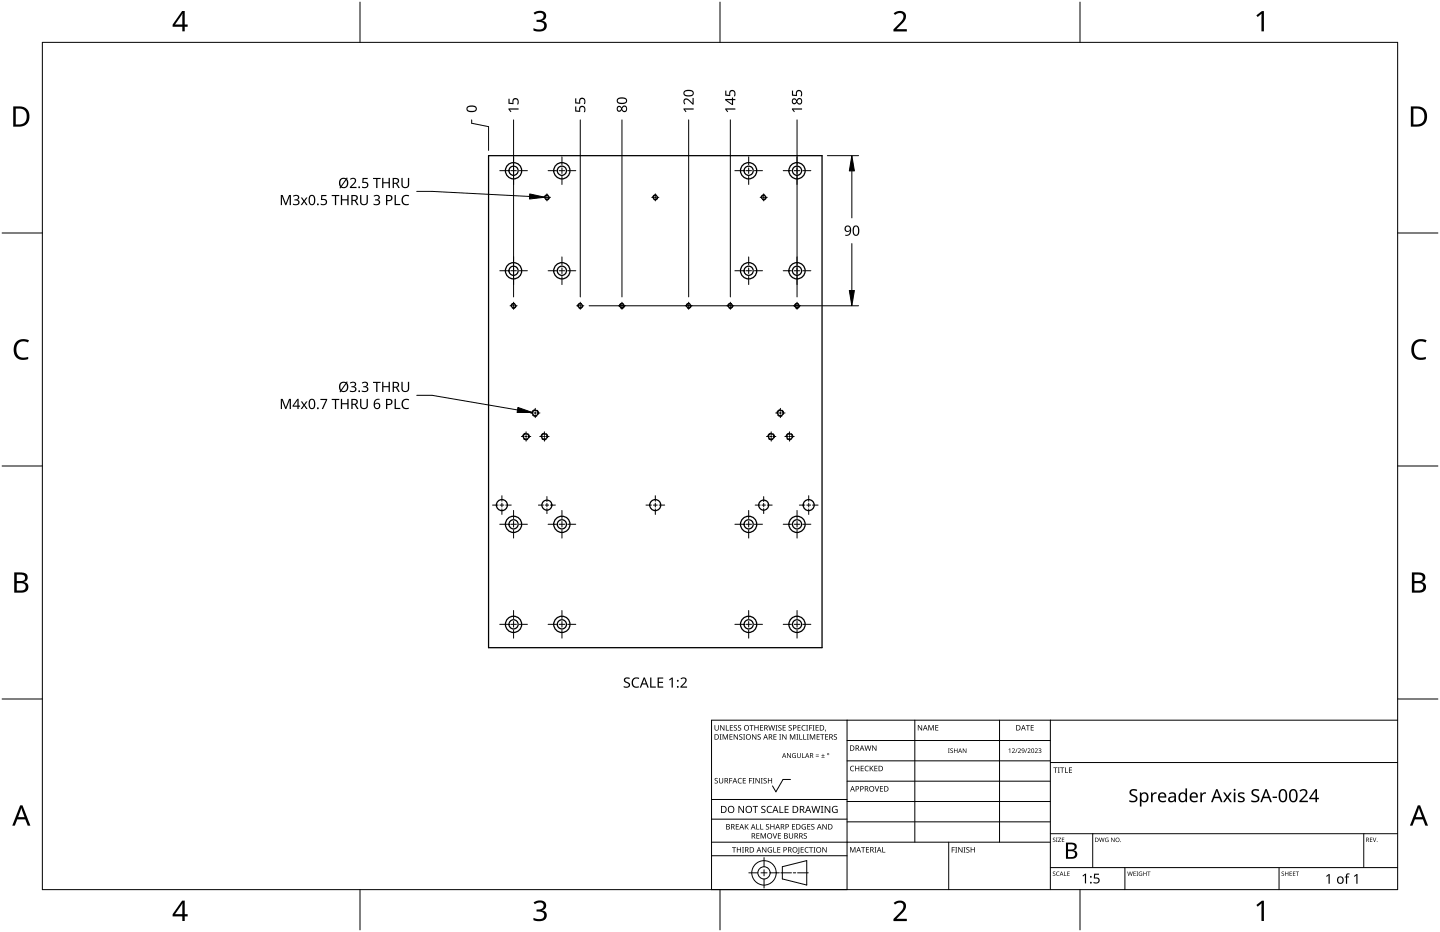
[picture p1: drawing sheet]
<svg xmlns="http://www.w3.org/2000/svg" width="432mm" height="279mm" viewBox="0 0 432 279" stroke-linecap="round" stroke-linejoin="round" font-family="sans-serif">
<g fill="none" stroke="#000" stroke-width=".38">
<path d="M146.5 46.7h100v147.5h-100z"/>
<circle cx="154" cy="51.2" r="1.38"/>
<circle cx="154" cy="51.2" r="2.44"/>
<circle cx="164" cy="59.2" r=".63"/>
<circle cx="168.5" cy="51.2" r="1.39"/>
<circle cx="168.5" cy="51.2" r="2.45"/>
<circle cx="196.5" cy="59.2" r=".62"/>
<circle cx="224.5" cy="51.2" r="1.39"/>
<circle cx="224.5" cy="51.2" r="2.45"/>
<circle cx="229" cy="59.2" r=".64"/>
<circle cx="239" cy="51.2" r="1.38"/>
<circle cx="239" cy="51.2" r="2.44"/>
<circle cx="154" cy="81.2" r="1.38"/>
<circle cx="154" cy="81.2" r="2.44"/>
<circle cx="154" cy="91.7" r=".63"/>
<circle cx="168.5" cy="81.2" r="1.39"/>
<circle cx="168.5" cy="81.2" r="2.45"/>
<circle cx="174" cy="91.7" r=".63"/>
<circle cx="186.5" cy="91.7" r=".64"/>
<circle cx="206.5" cy="91.7" r=".63"/>
<circle cx="219" cy="91.7" r=".63"/>
<circle cx="224.5" cy="81.2" r="1.38"/>
<circle cx="224.5" cy="81.2" r="2.45"/>
<circle cx="239" cy="91.7" r=".64"/>
<circle cx="239" cy="81.2" r="1.38"/>
<circle cx="239" cy="81.2" r="2.44"/>
<circle cx="157.7" cy="130.9" r=".84"/>
<circle cx="160.5" cy="123.8" r=".84"/>
<circle cx="163.2" cy="130.9" r=".84"/>
<circle cx="231.2" cy="130.9" r=".83"/>
<circle cx="234" cy="123.8" r=".83"/>
<circle cx="236.7" cy="130.9" r=".83"/>
<circle cx="150.5" cy="151.4" r="1.65"/>
<circle cx="154" cy="157.2" r="1.38"/>
<circle cx="154" cy="157.2" r="2.44"/>
<circle cx="164" cy="151.4" r="1.5"/>
<circle cx="168.5" cy="157.2" r="1.39"/>
<circle cx="168.5" cy="157.2" r="2.45"/>
<circle cx="196.5" cy="151.4" r="1.66"/>
<circle cx="224.5" cy="157.2" r="1.39"/>
<circle cx="224.5" cy="157.2" r="2.45"/>
<circle cx="229" cy="151.4" r="1.49"/>
<circle cx="239" cy="157.2" r="1.38"/>
<circle cx="239" cy="157.2" r="2.44"/>
<circle cx="242.5" cy="151.4" r="1.65"/>
<circle cx="154" cy="187.2" r="1.38"/>
<circle cx="154" cy="187.2" r="2.44"/>
<circle cx="168.5" cy="187.2" r="1.39"/>
<circle cx="168.5" cy="187.2" r="2.45"/>
<circle cx="224.5" cy="187.2" r="1.38"/>
<circle cx="224.5" cy="187.2" r="2.45"/>
<circle cx="239" cy="187.2" r="1.38"/>
<circle cx="239" cy="187.2" r="2.44"/>
</g>
<g fill="none" stroke="#000" stroke-width=".3">
<path d="M164.3 58.5h-.6l-.5 .7M164.7 59.2l-.4 .7-.7-.1M196.8 58.5h-.6l-.5 .7M197.2 59.2l-.4 .7-.7-.1M229.4 58.5h-.7l-.5 .7M229.7 59.2l-.4 .7-.7-.1M154.3 91h-.6l-.5 .7M154.7 91.7l-.4 .7-.7-.1M174.4 91h-.7l-.5 .7M174.8 91.7l-.5 .7-.7-.1M186.9 91h-.7l-.5 .7M187.2 91.7l-.4 .7-.7-.1"/>
<path d="M206.8 91l-.3-.1a.75 .75 0 0 0-.8 .8M207.2 91.7l-.4 .7-.7-.1M219.4 91h-.7l-.5 .7M219.8 91.7l-.5 .7-.7-.1M239.4 91h-.7l-.4 .7M239.7 91.7l-.4 .7-.7-.1M157 131.5l.6 .3 .6-.1M157.6 129.9l-.6 .3-.3 .7M158.2 130a.95 .95 0 0 1 .5 1.2M159.7 124.5l.6 .3 .7-.1M160.3 122.9a1.01 1.01 0 0 0-.8 .9M161 123a.91 .91 0 0 1 .4 1.2"/>
<path d="M162.5 131.5l.6 .3 .6-.1M163.1 129.9a1.04 1.04 0 0 0-.9 1M163.7 130a.96 .96 0 0 1 .5 1.2M230.5 131.5l.6 .3 .6-.1M231.1 129.9a.98 .98 0 0 0-.8 1M231.7 130a.94 .94 0 0 1 .5 1.2M233.2 124.5l.6 .3 .7-.1M233.8 122.9a1.03 1.03 0 0 0-.8 .9M234.5 123a.89 .89 0 0 1 .4 1.2M236 131.5l.6 .3 .6-.1M236.6 129.9l-.6 .3-.3 .7M237.2 130a.94 .94 0 0 1 .5 1.2"/>
</g>
<path d="M12.7 12.7h406.4v254h-406.4z" fill="none" stroke="#000" stroke-width=".3"/>
<path d="M107.9 .6v12.1M215.9 .6v12.1M323.8 .6v12.1M.6 69.9h12.1M419.1 69.9h12.1M.6 139.7h12.1M419.1 139.7h12.1M.6 209.6h12.1M419.1 209.6h12.1M107.9 266.7v12.1M215.9 266.7v12.1M323.8 266.7v12.1" fill="none" stroke="#000" stroke-width=".3"/>
<g fill="#000">
<path d="M160 3.9a2.36 2.36 0 0 1 3.7 .5 1.49 1.49 0 0 1-1.2 1.8 1.62 1.62 0 0 1 1.5 1.8 1.62 1.62 0 0 1-1.8 1.4l-2.2-.3v-.7a2.16 2.16 0 0 0 3.2-.5 1.23 1.23 0 0 0-1.7-1.3h-.6v-.7a1.55 1.55 0 0 0 2.1-1.1 1.51 1.51 0 0 0-2.6-.4zM268 4a2.07 2.07 0 0 1 2.1-.8 2.07 2.07 0 0 1 1.6 1.7 4 4 0 0 1-1.6 2.6l-1.2 1.2h3v.7h-4v-.6l1.6-1.6a2.6 2.6 0 0 0 1.2-2.9 1.64 1.64 0 0 0-2.3 .2zM376.7 4.6l1.7-1.3h.6v6.1h-.7v-5.3l-1.2 1zM4.9 102.5a3.4 3.4 0 0 1 3.8-.5l-.3 .7a2.3 2.3 0 0 0-2.7 .1 2.3 2.3 0 0 0-.8 2.5 2.15 2.15 0 0 0 3.2 1.8l.4-.1v.7a3 3 0 0 1-3.5-.4 3 3 0 0 1-.8-3.4zM424 102.5a3.4 3.4 0 0 1 3.8-.5l-.3 .7-1.6-.4a2.55 2.55 0 0 0-1.9 2.4 2.55 2.55 0 0 0 1.6 2.5l2-.2v.7a3 3 0 0 1-3.5-.4 3 3 0 0 1-.8-3.4zM160 270.6a2.36 2.36 0 0 1 3.7 .5 1.49 1.49 0 0 1-1.2 1.8 1.62 1.62 0 0 1 1.5 1.8 1.62 1.62 0 0 1-1.8 1.4l-2.2-.3v-.7a2.16 2.16 0 0 0 3.2-.5 1.23 1.23 0 0 0-1.7-1.3h-.6v-.7a1.55 1.55 0 0 0 2.1-1.1 1.51 1.51 0 0 0-2.6-.4zM268 270.7a2.07 2.07 0 0 1 2.1-.8 2.07 2.07 0 0 1 1.6 1.7 4 4 0 0 1-1.6 2.6l-1.2 1.2h3v.7h-4v-.6l1.6-1.6a2.6 2.6 0 0 0 1.2-2.9 1.64 1.64 0 0 0-2.3 .2zM376.7 271.3l1.7-1.3h.6v6.1h-.7v-5.3l-1.2 1z"/>
<path d="M54.6 3.3h.8v4.1h.9v.6h-.9v1.4h-.7v-1.4h-2.9v-.6zM54.7 4.1l-2.2 3.3h2.2z"/>
<path d="M4 31.9h1.8a3 3 0 0 1 3 3.1 3 3 0 0 1-3.1 3h-1.7zM4.7 32.6v4.7h.9a2.43 2.43 0 0 0 2.4-1.9 2.43 2.43 0 0 0-1.5-2.8z"/>
<path d="M423.1 31.9h1.8a3 3 0 0 1 3 3.1 3 3 0 0 1-3.1 3h-1.7zM423.8 32.6v4.7h.9a2.43 2.43 0 0 0 2.4-1.9 2.43 2.43 0 0 0-1.5-2.8z"/>
<path d="M4.3 171.6h1.7a1.71 1.71 0 0 1 2.3 1.8 1.39 1.39 0 0 1-1.1 1.1 1.64 1.64 0 0 1 1.3 2 1.64 1.64 0 0 1-2.1 1.2h-2.1zM5 174.8v2.2h1.3a1.15 1.15 0 0 0 1.4-1.1 1.15 1.15 0 0 0-1.5-1.1zM5 172.3v1.9h1.2a1.04 1.04 0 0 0 1.3-1.1 1.04 1.04 0 0 0-1.5-.8z"/>
<path d="M423.4 171.6h1.7a1.71 1.71 0 0 1 2.3 1.8 1.39 1.39 0 0 1-1.1 1.1 1.64 1.64 0 0 1 1.3 2 1.64 1.64 0 0 1-2.1 1.2h-2.1zM424.1 174.8v2.2h1.3a1.15 1.15 0 0 0 1.4-1.1 1.15 1.15 0 0 0-1.5-1.1zM424.1 172.3v1.9h1.2a1.04 1.04 0 0 0 1.3-1.1 1.04 1.04 0 0 0-1.5-.8z"/>
<path d="M6 241.4h.7l2.4 6.1h-.8l-.7-1.9h-2.4l-.7 1.9h-.8zM6.4 242.2l-1 2.8h2z"/>
<path d="M425.1 241.4h.7l2.4 6.1h-.8l-.7-1.9h-2.4l-.7 1.9h-.8zM425.5 242.2l-1 2.8h2z"/>
<path d="M54.6 270h.8v4.1h.9v.6h-.9v1.4h-.7v-1.4h-2.9v-.6zM54.7 270.8l-2.2 3.3h2.2z"/>
</g>
<g fill="none" stroke="#000" stroke-width=".3">
<path d="M254 215.9v50.8h-40.6v-50.8h205.7M274.3 215.9v36.6M299.7 215.9v36.6M315 215.9v50.8M213.4 239.7h40.6M237 233.7h-2.2l-2.1 3.7-1.1-1.8M254 222h61M254 228.1h61M254 234.2h61M315 228.6h104.1M213.4 256.5h40.6M213.4 252.5h101.6"/>
<path d="M213.4 245.6h40.6M229.1 257.1v2.7M234.6 259.8l7.3-1.8v7.3l-7.3-1.8zM254 240.3h61M254 246.4h61M284.5 252.5v14.2M315 249.9h104.1M327.7 249.9v10.2M408.9 249.9v10.2M224.5 261.7h2.8M228.2 261.7h1.8M229.1 260.7v1.9"/>
<path d="M229.1 263.5v2.7M230.9 261.7h2.8M234.1 261.7h3.2M237.9 261.7h.7M239.2 261.7h3.2M315 260.1h104.1M337.3 260.1v6.6M383.5 260.1v6.6"/>
<circle cx="229.1" cy="261.7" r="3.7"/>
<circle cx="229.1" cy="261.7" r="1.83"/>
</g>
<g fill="#000">
<path d="M214.3 217.4h.2v1a.42 .42 0 0 0 .4 .5 .42 .42 0 0 0 .4-.5v-1h.2v1a.62 .62 0 0 1-.6 .6 .62 .62 0 0 1-.6-.6zM215.9 217.4h.3l.8 1.3v-1.3h.2v1.6h-.2l-.9-1.3v1.3h-.2zM217.7 217.4h.2v1.4h.7v.2h-.9zM218.9 217.4h.9v.2h-.7v.5h.6v.1h-.6v.6h.7v.2h-.9zM220.1 217.5l.6-.1 .3 .1-.1 .1a.38 .38 0 0 0-.5-.1 .38 .38 0 0 0-.1 .5 .38 .38 0 0 0 .4 .2 .51 .51 0 0 1 .1 .8 .51 .51 0 0 1-.8-.2h.1a.41 .41 0 0 0 .6 .1 .41 .41 0 0 0 .1-.6 .41 .41 0 0 0-.5-.1zM221.4 217.5l.5-.1 .3 .1v.1a.38 .38 0 0 0-.5-.1 .38 .38 0 0 0-.2 .5 .38 .38 0 0 0 .5 .2 .51 .51 0 0 1 .1 .8 .51 .51 0 0 1-.8-.2h.1a.41 .41 0 0 0 .5 .1 .41 .41 0 0 0 .1-.6 .41 .41 0 0 0-.5-.1zM224.8 217.4h1.2v.2h-.5v1.4h-.2v-1.4h-.5zM226.2 217.4h.2v.7h.9v-.7h.2v1.6h-.2v-.7h-.9v.7h-.2zM227.9 217.4h.9v.2h-.7v.5h.7v.1h-.7v.6h.7v.2h-.9zM230.4 217.4h.2l.3 1.4 .4-1.4h.2l.4 1.4 .3-1.4h.2l-.4 1.6h-.2l-.4-1.4-.4 1.4h-.2zM232.6 217.4h.5l-.2 .2v1.2l.2 .2h-.5l.1-.2v-1.2zM233.4 217.5l.6-.1 .3 .1v.1a.38 .38 0 0 0-.5-.1 .38 .38 0 0 0-.2 .5 .38 .38 0 0 0 .5 .2 .51 .51 0 0 1 .1 .8 .51 .51 0 0 1-.9-.2h.2a.41 .41 0 0 0 .5 .1 .41 .41 0 0 0 .1-.6 .41 .41 0 0 0-.5-.1z"/>
<path d="M234.7 217.4h.9v.2h-.7v.5h.7v.1h-.7v.6h.7v.2h-.9zM236.5 217.5l.6-.1 .3 .1v.1a.38 .38 0 0 0-.5-.1 .38 .38 0 0 0-.2 .5 .38 .38 0 0 0 .5 .2 .51 .51 0 0 1 .1 .8 .51 .51 0 0 1-.9-.2h.2a.41 .41 0 0 0 .5 .1 .41 .41 0 0 0 .1-.6 .41 .41 0 0 0-.5-.1zM239.2 217.4h.9v.2h-.7v.5h.6v.1h-.6v.6h.7v.2h-.9zM240.5 217.6l.6-.2 .5 .1-.1 .1a.65 .65 0 0 0-1 .6 .65 .65 0 0 0 1 .6 .77 .77 0 0 1-1.1-.1 .77 .77 0 0 1 .1-1.1zM241.7 217.4h.6l-.2 .2v1.2l.2 .2h-.6l.2-.2v-1.2zM242.6 217.4h.9v.2h-.7v.5h.7v.2h-.7v.7h-.2zM243.7 217.4h.6l-.2 .2v1.2l.2 .2h-.6l.2-.2v-1.2zM244.6 217.4h.9v.2h-.7v.5h.6v.1h-.6v.6h.7v.2h-.9zM247.5 218.7l.2 .1-.3 .5zM275.2 217.4h.3l.8 1.3v-1.3h.2v1.6h-.2l-.9-1.4v1.4h-.2zM278.4 217.4h.3l.5 1.3 .5-1.3h.3v1.6h-.2v-1.4l-.7 1.4-.5-1.4v1.4h-.2zM280.5 217.4h.9v.1h-.7v.6h.6v.1h-.6v.6h.7v.2h-.9z"/>
<path d="M307.6 217.4h1.2v.1h-.5v1.5h-.2v-1.5h-.5zM309.1 217.4h.9v.1h-.7v.6h.6v.1h-.6v.6h.7v.2h-.9zM214.4 233.4l.5-.2 .3 .1v.2a.38 .38 0 0 0-.5-.2 .38 .38 0 0 0-.2 .5 .38 .38 0 0 0 .5 .2l.3 .3-.2 .5-.6 .1-.2-.1 .1-.2a.41 .41 0 0 0 .5 .1 .41 .41 0 0 0 .1-.5 .41 .41 0 0 0-.5-.2zM215.8 220.1h.6l-.2 .2v1.3l.2 .1h-.6l.2-.1v-1.3zM215.6 233.2h.2v1.1a.42 .42 0 0 0 .4 .4 .42 .42 0 0 0 .4-.4v-1.1h.2v1.1a.62 .62 0 0 1-.6 .6 .62 .62 0 0 1-.6-.6zM216.7 220.1h.3l.5 1.3 .5-1.3h.3v1.6h-.2v-1.4l-.7 1.4-.5-1.4v1.4h-.2zM218.7 233.2h.9v.2h-.7v.6h.6v.2h-.6v.7h-.2zM218.7 220.1h1v.2h-.7v.5h.6v.2h-.6v.6h.7v.1h-1zM220 220.1h.2l.9 1.4v-1.4h.2v1.6h-.2l-.9-1.3v1.3h-.2zM221.4 233.4l.6-.2 .5 .1-.1 .2a.66 .66 0 0 0-1 .6 .66 .66 0 0 0 1 .5 .77 .77 0 0 1-1.1-.1 .77 .77 0 0 1 .1-1.1zM221.7 220.3l.6-.2 .3 .1-.1 .2a.38 .38 0 0 0-.5-.2 .38 .38 0 0 0-.1 .5 .38 .38 0 0 0 .5 .2l.2 .3-.1 .4-.7 .1h-.2l.1-.2a.41 .41 0 0 0 .6 .1 .41 .41 0 0 0 .1-.5 .41 .41 0 0 0-.5-.2zM222.8 220.1h.6l-.2 .2v1.3l.2 .1h-.6l.2-.1v-1.3z"/>
<path d="M222.7 233.2h.9v.2h-.7v.5h.7v.2h-.7v.6h.7v.2h-.9zM224.6 233.2h.9v.2h-.7v.6h.7v.2h-.7v.7h-.2zM225.6 233.2h.6l-.2 .2v1.3l.2 .2h-.6l.2-.2v-1.3zM225.5 220.1h.3l.8 1.4v-1.4h.2v1.6h-.2l-.9-1.3v1.3h-.2zM226.5 233.2h.3l.8 1.4v-1.4h.2v1.7h-.2l-.9-1.4v1.4h-.2zM227.2 220.3l.6-.2 .3 .1v.2a.38 .38 0 0 0-.5-.2 .38 .38 0 0 0-.2 .5 .38 .38 0 0 0 .5 .2l.2 .3-.1 .4-.7 .1h-.2l.1-.2a.41 .41 0 0 0 .6 .1 .41 .41 0 0 0 .1-.5 .41 .41 0 0 0-.5-.2zM228.1 233.2h.6l-.2 .2v1.3l.2 .2h-.6l.2-.2v-1.3zM229 233.4l.6-.2 .3 .1-.1 .2a.38 .38 0 0 0-.5-.2 .38 .38 0 0 0-.1 .5 .38 .38 0 0 0 .5 .2l.2 .3-.1 .5-.7 .1-.2-.1 .1-.2a.41 .41 0 0 0 .6 .1 .41 .41 0 0 0 .1-.5 .41 .41 0 0 0-.5-.2zM230.3 233.2h.2v.7h.8v-.7h.2v1.7h-.2v-.8h-.8v.8h-.2zM231.9 220.1h.9v.2h-.7v.5h.7v.2h-.7v.6h.7v.1h-.9zM233.7 220.1h.5l-.2 .2v1.3l.2 .1h-.5l.1-.1v-1.3zM234.6 220.1h.2l.9 1.4-.1-1.4h.2v1.6h-.2l-.9-1.3v1.3h-.1z"/>
<path d="M236 225.8h.2l.8 1.2v-1.2h.2v1.4h-.3l-.7-1.2v1.2h-.2zM236.9 220.1h.3l.5 1.3 .5-1.3h.3v1.6h-.2v-1.4l-.7 1.4-.6-1.4 .1 1.4h-.2zM237.7 226l.5-.2h.5l-.2 .2a.6 .6 0 0 0-.8 .5 .6 .6 0 0 0 .8 .6v-.5l-.3-.1h.5v.7a.8 .8 0 0 1-1.1-.2 .8 .8 0 0 1 .1-1zM238.8 220.1h.6l-.2 .2v1.3l.2 .1h-.6l.2-.1v-1.3zM239.7 220.1h.2v1.5h.7v.1h-.9zM239 225.8h.2v.9a.38 .38 0 0 0 .4 .4 .38 .38 0 0 0 .4-.4v-.9h.1v.9a.56 .56 0 0 1-.5 .5 .56 .56 0 0 1-.6-.5zM240.5 225.8h.2v1.3h.6v.1h-.8zM240.9 220.1h.2v1.5h.7v.1h-.9zM241.9 220.1h.6l-.2 .2v1.3l.2 .1h-.6l.2-.1v-1.3zM242.8 220.1h.3l.5 1.3 .6-1.3h.3v1.6h-.3l.1-1.4-.8 1.4-.5-1.4v1.4h-.2zM244.6 226.6l1 .2zM244.6 226.2l1 .2z"/>
<path d="M244.9 220.1h.9v.2h-.7v.5h.7v.2h-.7v.6h.7v.1h-.9zM246.3 227.1l1 .1zM246 220.1h1.2v.2h-.5v1.4h-.2v-1.4h-.5zM246.7 226l.2 .4h.4l-.4 .2v.4l-.2-.4h-.4l.4-.2zM247.4 220.1h.9v.2h-.7v.5h.7v.2h-.7v.6h.7v.1h-.9zM250.1 220.3l.5-.2 .4 .1-.1 .2a.38 .38 0 0 0-.5-.2 .38 .38 0 0 0-.2 .5 .38 .38 0 0 0 .5 .2l.3 .3-.1 .4-.7 .1h-.2l.1-.2a.41 .41 0 0 0 .5 .1 .41 .41 0 0 0 .2-.5 .41 .41 0 0 0-.6-.2zM255.1 229.8l.6-.2 .4 .1-.1 .1a.66 .66 0 0 0-.9 .6 .66 .66 0 0 0 1 .6 .77 .77 0 0 1-1.1-.1 .77 .77 0 0 1 .1-1.1zM256.4 229.6h.2v.7h.9v-.7h.2v1.6h-.2v-.8h-.9v.8h-.2zM258.1 229.6h.9v.2h-.7v.5h.7v.1h-.7v.6h.7v.2h-.9zM259.5 229.8l.6-.2 .4 .1-.1 .1a.66 .66 0 0 0-.9 .6 .66 .66 0 0 0 .9 .6 .77 .77 0 0 1-1.1-.1 .77 .77 0 0 1 .2-1.1zM259.2 223.5h.2l.4 1.3 .3-1.3h.3l.3 1.3 .4-1.3h.2l-.5 1.6h-.2l-.4-1.4-.3 1.4h-.2zM260.8 229.6h.2v.8l.7-.8h.3l-.7 .7 .7 .9h-.3l-.5-.8-.2 .8h-.2z"/>
<path d="M262.3 235.7h.2l.5 1.4 .4-1.4h.2l-.5 1.6h-.2zM261.5 223.5h.3l.8 1.3v-1.3h.2v1.6h-.2l-.9-1.4v1.4h-.2zM262.2 229.6h.9v.2h-.7v.5h.7v.1h-.7v.6h.7v.2h-.9zM263.9 235.7h.9v.2h-.7v.5h.6v.1h-.6v.6h.7v.2h-.9zM284.3 224.4h.5l-.2 1.2 .2 .1h-.5l.1-.1zM285 224.5l.5-.2 .2 .3a.33 .33 0 0 0-.4-.1 .33 .33 0 0 0-.1 .4 .33 .33 0 0 0 .4 .2l.2 .2-.1 .3-.6 .1-.2-.2a.33 .33 0 0 0 .5 .2 .33 .33 0 0 0 .1-.5l-.5-.3zM286.1 224.4h.1v.5h.7v-.5h.2v1.3h-.2v-.6h-.7v.6h-.1zM288.7 224.4h.2l.7 1.1v-1.1h.2v1.3h-.2l-.7-1.1v1.1h-.2zM302.4 224.7l.5-.3v1.3h-.1v-1.2zM303.4 224.5a.49 .49 0 0 1 .8 .1 .49 .49 0 0 1-.3 .7l-.3 .3 .7 .1h-.9l.4-.5a.37 .37 0 0 0 .4-.5 .37 .37 0 0 0-.7-.1zM305 224.4h.1l-.7 1.3zM305.2 224.5a.49 .49 0 0 1 .8 .1 .49 .49 0 0 1-.3 .7l-.3 .3 .7 .1h-.9l.4-.5a.37 .37 0 0 0 .4-.5 .37 .37 0 0 0-.7-.1z"/>
<path d="M307.8 224.4h.2l-.7 1.3zM308.1 224.5a.49 .49 0 0 1 .8 .1 .49 .49 0 0 1-.3 .7l-.3 .3 .7 .1h-.9l.4-.5a.37 .37 0 0 0 .3-.5 .37 .37 0 0 0-.6-.1zM310.3 224.5a.49 .49 0 0 1 .8 .1 .49 .49 0 0 1-.3 .7l-.3 .3 .7 .1h-.9l.4-.5a.37 .37 0 0 0 .3-.5 .37 .37 0 0 0-.6-.1zM311.4 224.5a.42 .42 0 0 1 .7-.2 .42 .42 0 0 1-.1 .7 .44 .44 0 0 1 .1 .8 .44 .44 0 0 1-.7-.3 .35 .35 0 0 0 .5 .2 .35 .35 0 0 0 .1-.6l-.4-.1a.3 .3 0 0 0 .4-.2 .3 .3 0 0 0-.1-.4 .3 .3 0 0 0-.4 .2zM315.9 230.1h1.2v.1h-.5v1.5h-.2v-1.5h-.5zM317.2 230.1h.6l-.2 .1v1.3l.2 .2h-.6l.2-.2v-1.3zM317.9 230.1h1.2v.1h-.5v1.5h-.2v-1.5h-.5zM319.4 230.1h.2v1.4h.7v.2h-.9zM320.5 230.1h.9v.1h-.7v.6h.7v.1h-.7v.6h.7v.2h-.9zM338.9 237a1.84 1.84 0 0 1 2.1-.2l-.2 .4-.4-.2a.74 .74 0 0 0-1.2 .4 .74 .74 0 0 0 .8 .9 1.17 1.17 0 0 1 1 1.5 1.17 1.17 0 0 1-1.6 .7l-.8-.2v-.4l.6 .1a.84 .84 0 0 0 1 .1 .84 .84 0 0 0 .3-.9l-.6-.5a1.18 1.18 0 0 1-1-1.7zM345.2 237.6h.3l.1 .5 .5-.5 .8-.1-.1 .5h-.6l-.5 .4-.1 2.1h-.4zM359.9 237.6h.4l.1 .5 .5-.5 .7-.1v.5h-.7l-.4 .4-.1 2.1h-.5z"/>
<path d="M366.8 237.6h.5l.8 1.1 .7-1.1h.5l-1 1.4 1.1 1.5h-.5l-.8-1.2-.8 1.2h-.6l1.1-1.5zM371.3 237.8l.7-.3 1.2 .2-.2 .4-.6-.2a.47 .47 0 0 0-.7 .2 .47 .47 0 0 0 .5 .6 .97 .97 0 0 1 1 1.2 .97 .97 0 0 1-1.4 .6l-.6-.2v-.4l.7 .2a.56 .56 0 0 0 .9-.3 .56 .56 0 0 0-.7-.7h-.2a.78 .78 0 0 1-.6-1.3zM375.4 237a1.84 1.84 0 0 1 2.2-.2l-.2 .4-.5-.2a.74 .74 0 0 0-1.1 .4 .74 .74 0 0 0 .8 .9l.8 .5 .3 .6a1.59 1.59 0 0 1-2.5 .9v-.4l.5 .1a.84 .84 0 0 0 1.1 .1 .84 .84 0 0 0 .3-.9l-.7-.5a1.18 1.18 0 0 1-1-1.7zM381.6 238.8h1.3v.4h-1.3zM219.5 254h1.2v.1h-.5v1.5h-.2v-1.5h-.5zM220.6 247.1h.9v.1h-.7v.5h.7v.2h-.7v.6h.7v.2h-.9zM221 254h.2v.6h.8v-.6h.2v1.6h-.2v-.8h-.8v.8h-.2zM221.4 241.6h.3l1.2 1.8-.1-1.8h.3v2.1h-.3l-1.1-1.7v1.7h-.3zM222.5 254h.6l-.2 .1v1.3l.2 .2h-.6l.2-.2v-1.3zM223.3 247.1h.2v.8l.8-.8h.2l-.6 .7 .6 .9h-.2l-.6-.8-.2 .8h-.2zM225.7 241.6h1.6v.2h-.7v1.9h-.2v-1.9h-.7zM226.8 247.1h.2v1.4h.7v.2h-.9z"/>
<path d="M226.8 249.8h.9v.2h-.7v.5h.7v.1h-.7v.6h.7v.2h-.9zM228 247.1h.2v1.4h.7v.2h-.9zM228.1 249.8h.3l.5 1.3 .5-1.3h.3v1.6h-.2v-1.4l-.7 1.4-.5-1.4v1.4h-.2zM228.4 241.8l.4-.2 .7 .1-.2 .2a.44 .44 0 0 0-.8 .1 .44 .44 0 0 0 .6 .6h.1a.66 .66 0 0 1 .3 1 .66 .66 0 0 1-1 .1l-.3-.1v-.2l.3 .1a.47 .47 0 0 0 .8-.3 .47 .47 0 0 0-.6-.5l-.4-.4zM228.5 254h.3l.8 1.3v-1.3h.2v1.6h-.2l-.9-1.4v1.4h-.2zM229.7 247.2l.6-.2 .3 .1v.2a.38 .38 0 0 0-.5-.1 .38 .38 0 0 0-.2 .4 .38 .38 0 0 0 .5 .2l.3 .3-.2 .5-.7 .1-.2-.1 .2-.1a.41 .41 0 0 0 .5 0 .41 .41 0 0 0 .1-.5 .41 .41 0 0 0-.5-.2zM230.2 241.9l.5-.3 .8 .1-.1 .2-.5-.1a.86 .86 0 0 0-.7 1.1 .86 .86 0 0 0 1.2 .5v.3a1.1 1.1 0 0 1-1.4-.4 1.1 1.1 0 0 1 .2-1.4zM230.4 254.2l.7-.3 .4 .1-.1 .2a.67 .67 0 0 0-1 .5 .67 .67 0 0 0 .9 .7v-.5h-.4v-.2h.6v.8a.88 .88 0 0 1-1.2-.2 .88 .88 0 0 1 .1-1.1zM231.7 249.8h.2l.5 1.4 .4-1.4h.2l-.5 1.6h-.2zM231.9 254h.2v1.4h.7v.2h-.9zM231 247.1h.2v.6h.8v-.6h.2v1.6h-.2v-.8h-.8v.8h-.2zM233.7 241.6h.3v1.9h.9v.2h-1.2z"/>
<path d="M233.1 254h.9v.1h-.7v.5h.6v.2h-.6v.6h.7v.2h-.9zM233.3 249.8h.9v.2h-.7v.5h.6v.1h-.6v.6h.7v.2h-.9zM235.3 241.6h1.2v.2h-1v.7h.9v.2h-.9v.8h1v.2h-1.2zM236.6 249.8h.2v1a.42 .42 0 0 0 .4 .4 .42 .42 0 0 0 .4-.4v-1h.2v1a.62 .62 0 0 1-.6 .6 .62 .62 0 0 1-.6-.6zM237.5 247.1h.9v.1h-.7v.5h.7v.2h-.7v.6h.7v.2h-.9zM239.5 254h.2v1.7l-.5 .3-.1-.2 .4-.2zM240.1 254h.9v.1h-.7v.5h.7v.2h-.7v.6h.7v.2h-.9zM240.6 247.3l.7-.3 .4 .1-.1 .2a.67 .67 0 0 0-1 .5 .67 .67 0 0 0 .9 .7v-.5h-.4v-.2h.6v.8a.88 .88 0 0 1-1.2-.2 .88 .88 0 0 1 .1-1.1zM241.1 249.9l.5-.1h.3v.2a.38 .38 0 0 0-.5-.1 .38 .38 0 0 0-.2 .5 .38 .38 0 0 0 .5 .2 .53 .53 0 0 1 .2 .8 .53 .53 0 0 1-.9 0l.1-.2a.41 .41 0 0 0 .5 .1 .41 .41 0 0 0 .1-.6 .41 .41 0 0 0-.5-.1zM241.5 254.2l.6-.3 .4 .1-.1 .2a.65 .65 0 0 0-.9 .6 .65 .65 0 0 0 .9 .6 .77 .77 0 0 1-1.1-.1 .77 .77 0 0 1 .2-1.1zM242.1 247.1h.9v.1h-.7v.5h.6v.2h-.6v.6h.7v.2h-.9zM242.6 254h1.2v.1h-.5v1.5h-.2v-1.5h-.5z"/>
<path d="M243.3 247.2l.6-.2 .3 .1-.1 .2a.38 .38 0 0 0-.5-.1 .38 .38 0 0 0-.1 .4 .38 .38 0 0 0 .5 .2l.2 .3-.1 .5-.7 .1-.2-.1 .1-.1a.41 .41 0 0 0 .6 0 .41 .41 0 0 0 .1-.5 .41 .41 0 0 0-.5-.2zM243.9 254h.6l-.2 .1v1.3l.2 .2h-.6l.2-.2v-1.3zM243.3 241.6h.3l.4 1.8 .5-1.8h.3l.5 1.8 .4-1.8h.3l-.6 2.1h-.3l-.5-1.8-.5 1.8h-.2zM246.1 241.6h.8l-.3 .2v1.7l.3 .2h-.8l.3-.2v-1.7zM246.6 254h.2l.9 1.3v-1.3h.2v1.6h-.3l-.8-1.4v1.4h-.2zM246.6 247.1h.2l.9 1.3v-1.3h.2v1.6h-.2l-.9-1.4v1.4h-.2zM247.3 241.6h.3l1.1 1.8v-1.8h.3v2.1h-.3l-1.2-1.7v1.7h-.2zM249.7 241.9l1-.3 .5 .1-.1 .2a.87 .87 0 0 0-1.4 .7 .87 .87 0 0 0 1.2 .9v-.7h-.4v-.2h.7v1a1.15 1.15 0 0 1-1.5-.2 1.15 1.15 0 0 1 0-1.5zM254.9 253.9h.3l.5 1.4 .5-1.4h.3v1.7h-.2v-1.5l-.7 1.5-.5-1.5v1.5h-.2zM258.2 253.9h1.2v.2h-.5v1.5h-.2v-1.5h-.5zM259.7 253.9h.9v.2h-.7v.5h.6v.2h-.6v.6h.7v.2h-.9zM262.2 253.9h.6l-.2 .2v1.3l.2 .2h-.6l.2-.2v-1.3z"/>
<path d="M264.6 253.9h.2v1.5h.7v.2h-.9zM285.4 254h.9v.1h-.7v.6h.6v.2h-.6v.7h-.2zM286.4 254h.6l-.2 .1v1.3l.2 .2h-.6l.2-.2v-1.3zM287.3 254h.3l.8 1.3v-1.3h.2v1.6h-.2l-.9-1.4v1.4h-.2zM288.9 254h.6l-.2 .1v1.3l.2 .2h-.6l.2-.2v-1.3zM289.8 254.1l.6-.2 .3 .1-.1 .2a.38 .38 0 0 0-.5-.1 .38 .38 0 0 0-.1 .5 .38 .38 0 0 0 .5 .1l.2 .3-.1 .5-.7 .1-.2-.1 .1-.1a.41 .41 0 0 0 .6 0 .41 .41 0 0 0 .1-.5 .41 .41 0 0 0-.5-.2zM291.1 254h.2v.6h.8v-.6h.2v1.6h-.2v-.8h-.8v.8h-.2zM315.8 251.2l.4-.1 .2 .2a.32 .32 0 0 0-.4-.1 .32 .32 0 0 0-.1 .5 .32 .32 0 0 0 .4 .1 .41 .41 0 0 1 0 .6 .41 .41 0 0 1-.6-.2 .31 .31 0 0 0 .5 .2 .31 .31 0 0 0 0-.5l-.5-.3zM316.7 251.1h.4l-.1 .2 .1 1.1h-.4l.1-.1zM317.3 251.1h.9l-.7 1.2 .7 .1h-.9l.7-1.1zM318.4 251.1h.7l-.5 .2v.4h.5l-.5 .1v.5l.5 .1h-.7zM329.6 251.1h.1l.3 1.1 .3-1.1h.2l.3 1.1 .2-1.1h.2l-.3 1.3h-.2l-.3-1.1-.3 1.1h-.2z"/>
<path d="M331.5 251.3l.9-.1-.2 .1a.53 .53 0 0 0-.7 .5 .53 .53 0 0 0 .7 .5v-.4l-.2-.2h.4v.7a.71 .71 0 0 1-.9-.2 .71 .71 0 0 1 0-.9zM333.2 251.1l.9 1.1v-1.1h.1v1.3l-.9-1.1-.1 1.1zM370 237.6h.4v2.9h-.4zM389.7 237a1.26 1.26 0 0 1 1.7-.4 1.26 1.26 0 0 1 .4 1.7l-1.6 1.7h2v.5h-2.6v-.4l1.6-1.6a.89 .89 0 0 0 .1-1.4 .89 .89 0 0 0-1.4 .2zM410.8 251.1h.7l-.5 .2v.4h.5l-.5 .1v.5l.5 .1h-.7zM411.6 251.1h.2l.4 1.1 .3-1.1h.2l-.4 1.3zM315.8 261.4l.4-.1 .2 .2a.32 .32 0 0 0-.4-.1 .32 .32 0 0 0-.1 .4 .32 .32 0 0 0 .4 .1 .41 .41 0 0 1 0 .7 .41 .41 0 0 1-.6-.2 .31 .31 0 0 0 .5 .1 .31 .31 0 0 0 0-.5l-.5-.2zM316.9 261.4l.4-.1h.4l-.1 .2a.52 .52 0 0 0-.8 .5 .52 .52 0 0 0 .8 .4 .61 .61 0 0 1-.9-.1 .61 .61 0 0 1 .2-.9zM319.1 261.3h.1v1.1l.6 .2h-.7zM320 261.3h.7l-.5 .1v.4h.5l-.5 .2v.4l.5 .2h-.7zM324.6 262.5l1.1-.6v2.9h-.4v-2.5l-.5 .5zM328.1 261.9h1.5v.3h-1.2l-.1 .9a.98 .98 0 0 1 1.5 .8 .98 .98 0 0 1-1.4 1l-.5-.2v-.3l.2 .1a.73 .73 0 0 0 1 0 .73 .73 0 0 0 0-1.1l-1.1-.1z"/>
<path d="M338 261.3h.2l.3 1.1 .3-1.1h.1l.3 1.1 .3-1.1h.2l-.4 1.3h-.1l-.3-1.1-.4 1.1h-.1zM339.9 261.3h.7l-.6 .1v.4h.6l-.6 .2v.4l.6 .2h-.7zM340.8 261.3h.5l-.2 .1 .2 1.2h-.5l.1-.1zM341.6 261.4l.9-.1-.2 .1a.53 .53 0 0 0-.7 .6 .53 .53 0 0 0 .7 .4v-.4l-.2-.1h.4v.6a.71 .71 0 0 1-.9-.1 .71 .71 0 0 1 0-1zM342.8 261.3h.2v.5h.7v-.5h.1v1.3h-.1v-.6h-.7v.6h-.2zM344 261.3h1l-.4 .1v1.2h-.2v-1.2zM384.3 261.4l.5-.1 .2 .2a.32 .32 0 0 0-.4-.1 .32 .32 0 0 0-.1 .4 .32 .32 0 0 0 .4 .1 .41 .41 0 0 1 0 .7 .41 .41 0 0 1-.6-.2 .31 .31 0 0 0 .4 .1 .31 .31 0 0 0 .1-.5l-.5-.2zM385.3 261.3h.2v.5h.7v-.5h.1v1.3h-.1v-.6h-.7v.6h-.2zM386.7 261.3h.7l-.5 .1v.4h.5l-.5 .2v.4l.5 .2h-.7zM387.7 261.3h.7l-.5 .1v.4h.5l-.5 .2v.4l.5 .2h-.7zM388.5 261.3h1l-.4 .1v1.2h-.1v-1.2zM397.6 262.6l1.1-.6v2.9h-.3v-2.5l-.6 .5z"/>
<path d="M403.8 262l.9-.1-.1 .3-.5-.1-.1 .3v.4h.5v.2h-.5v1.9h-.4v-1.9h-.4l.4-.3zM406 262.6l1.1-.6v2.9h-.4v-2.5l-.5 .5z"/>
<path d="M223 218.2a.81 .81 0 0 1 1.6 0 .81 .81 0 0 1-1.6 0zM223.5 217.7a.62 .62 0 0 0-.1 1 .62 .62 0 0 0 1-.2v-.1a.58 .58 0 0 0-.2-.7 .58 .58 0 0 0-.7 0z"/>
<path d="M229.2 217.4h.4a.47 .47 0 0 1 .6 .3 .47 .47 0 0 1-.3 .6l.4 .7h-.2l-.4-.7h-.3v.7h-.2zM229.4 217.6v.6h.2a.31 .31 0 0 0 .4-.3 .31 .31 0 0 0-.4-.3z"/>
<path d="M237.8 217.4h.7l.3 .4-.1 .4-.7 .2v.6h-.2zM238 217.6v.6a.39 .39 0 0 0 .6-.3 .39 .39 0 0 0-.6-.3z"/>
<path d="M245.8 217.4h.5a.73 .73 0 0 1 .8 .8 .75 .75 0 0 1-.8 .8h-.5zM246 217.6v1.2h.3a.58 .58 0 0 0 .6-.6l-.2-.5z"/>
<path d="M277.4 217.4h.1l.7 1.6h-.2l-.2-.5h-.7l-.2 .5h-.2zM277.4 217.6l-.2 .7h.5z"/>
<path d="M304.7 217.4h.5a.81 .81 0 0 1 .8 .8 .81 .81 0 0 1-.8 .8h-.5zM304.9 217.5v1.3h.2a.64 .64 0 0 0 .7-.6 .64 .64 0 0 0-.6-.7z"/>
<path d="M306.8 217.4h.2l.6 1.6h-.2l-.2-.5h-.7l-.1 .5h-.2zM306.9 217.6l-.3 .7h.5z"/>
<path d="M214.3 220.1h.5a.81 .81 0 0 1 .8 .9 .81 .81 0 0 1-.9 .7h-.4zM214.5 220.3v1.3h.2a.64 .64 0 0 0 .6-.7 .64 .64 0 0 0-.6-.6z"/>
<path d="M217.3 233.2h.4a.47 .47 0 0 1 .6 .4 .47 .47 0 0 1-.3 .5l.4 .8h-.2l-.4-.7h-.3v.7h-.2zM217.5 233.4v.6h.2a.31 .31 0 0 0 .4-.3 .31 .31 0 0 0-.4-.3z"/>
<path d="M220.3 233.2h.2l.6 1.7h-.2l-.2-.5h-.7l-.2 .5h-.2zM220.4 233.4l-.3 .8h.5z"/>
<path d="M223.5 220.9a.85 .85 0 0 1 1.7 0 .85 .85 0 0 1-1.7 0zM224 220.4l-.1 .5a.6 .6 0 0 0 .7 .6 .6 .6 0 0 0 .5-.7 .6 .6 0 0 0-.8-.5z"/>
<path d="M229.5 220.1h.2l.6 1.6h-.2l-.2-.5h-.7l-.1 .5h-.2zM229.6 220.3l-.3 .8h.5z"/>
<path d="M230.5 220.1h.5a.47 .47 0 0 1 .5 .3 .47 .47 0 0 1-.3 .6l.5 .7h-.3l-.4-.6h-.3v.6h-.2zM230.7 220.3v.6h.3a.31 .31 0 0 0 .3-.3 .31 .31 0 0 0-.3-.3z"/>
<path d="M235.1 225.8l.7 1.4-.4-.4h-.5l-.4 .4zM235.1 226l-.2 .6h.5z"/>
<path d="M242 225.8l.7 1.4-.4-.4h-.5l-.4 .4zM242 226l-.2 .6h.5z"/>
<path d="M242.9 225.8h.4a.42 .42 0 0 1 .5 .3 .42 .42 0 0 1-.3 .5l.4 .6h-.2l-.3-.6h-.3v.6h-.2zM243.1 225.9v.6h.2a.28 .28 0 0 0 .3-.3 .28 .28 0 0 0-.3-.3z"/>
<path d="M248 226.1a.31 .31 0 0 1 .6 0 .31 .31 0 0 1-.6 0zM248.1 226.1a.2 .2 0 0 0 .4 0 .2 .2 0 0 0-.4 0z"/>
<path d="M248.7 220.1h.4a.47 .47 0 0 1 .6 .3 .47 .47 0 0 1-.3 .6l.4 .7h-.2l-.4-.6h-.3v.6h-.2zM248.9 220.3v.6h.2a.31 .31 0 0 0 .4-.3 .31 .31 0 0 0-.4-.3z"/>
<path d="M255.5 235.7h.2l.7 1.6h-.3l-.2-.5h-.6l-.2 .5h-.2zM255.6 235.9l-.2 .7h.5z"/>
<path d="M254.9 223.5h.5a.81 .81 0 0 1 .8 .8 .81 .81 0 0 1-.8 .8h-.5zM255.1 223.6v1.3h.2a.64 .64 0 0 0 .7-.6 .64 .64 0 0 0-.6-.7z"/>
<path d="M256.6 223.5h.4a.47 .47 0 0 1 .6 .3 .47 .47 0 0 1-.3 .6l.4 .7h-.2l-.4-.7h-.3v.7h-.2zM256.8 223.6v.6h.2a.31 .31 0 0 0 .4-.3 .31 .31 0 0 0-.4-.3z"/>
<path d="M256.6 235.7h.4a.54 .54 0 0 1 .6 .6 .54 .54 0 0 1-.8 .4v.6h-.2zM256.8 235.9v.6a.39 .39 0 0 0 .6-.3 .39 .39 0 0 0-.6-.3z"/>
<path d="M257.9 235.7h.5a.54 .54 0 0 1 .6 .6 .54 .54 0 0 1-.8 .4v.6h-.3zM258.2 235.9v.6a.39 .39 0 0 0 .6-.3 .39 .39 0 0 0-.6-.3z"/>
<path d="M258.4 223.5h.2l.6 1.6h-.2l-.2-.5h-.7l-.1 .5h-.2zM258.5 223.7l-.3 .7h.5z"/>
<path d="M259.3 235.7h.5a.47 .47 0 0 1 .5 .3 .47 .47 0 0 1-.3 .6l.5 .7h-.3l-.4-.7h-.3v.7h-.2zM259.5 235.9v.6h.3a.31 .31 0 0 0 .3-.4 .31 .31 0 0 0-.3-.2z"/>
<path d="M260.5 236.5a.81 .81 0 0 1 1.6 0 .81 .81 0 0 1-1.6 0zM260.9 236.5a.6 .6 0 0 0 1.2 0 .6 .6 0 0 0-1.2 0z"/>
<path d="M263.5 229.6h.5a.81 .81 0 0 1 .8 .8 .81 .81 0 0 1-.9 .8h-.4zM263.7 229.8v1.2h.2a.57 .57 0 0 0 .6-.6l-.2-.5z"/>
<path d="M265.1 235.7h.5a.73 .73 0 0 1 .8 .8 .75 .75 0 0 1-.8 .8h-.5zM265.3 235.9v1.2h.2a.58 .58 0 0 0 .7-.6l-.2-.5z"/>
<path d="M287.8 224.4l.7 1.3-.3-.4h-.6l-.3 .4zM287.9 224.5l-.2 .7h.4z"/>
<path d="M306.4 224.5a.65 .65 0 0 1 .8 .4 .65 .65 0 0 1-.5 .8l-.3-.1 .5-.1 .2-.4a.43 .43 0 0 1-.7 0 .43 .43 0 0 1 0-.6zM306.5 224.8a.3 .3 0 0 0 .6 0 .3 .3 0 0 0-.6 0z"/>
<path d="M309.4 224.4h.4l.3 .3v.7l-.3 .3h-.3l-.2-.3zM309.5 224.6l-.1 .1a.49 .49 0 0 0-.1 .6 .49 .49 0 0 0 .5 .2 .53 .53 0 0 0 .2-.6 .53 .53 0 0 0-.5-.3z"/>
<path d="M383.9 236.8a1.34 1.34 0 0 1 1.6 0 1.34 1.34 0 0 1 .5 1.5 1.57 1.57 0 0 1-1.6 2.2 2.64 2.64 0 0 1-.5-3.7zM384.2 237.2a2.41 2.41 0 0 0 .3 2.9 .91 .91 0 0 0 1-1.2 1.5 1.5 0 0 0-.8-2z"/>
<path d="M387 236.8a1.34 1.34 0 0 1 1.6 0 1.34 1.34 0 0 1 .5 1.5 1.57 1.57 0 0 1-1.6 2.2 2.64 2.64 0 0 1-.5-3.7zM387.3 237.2a2.52 2.52 0 0 0 .3 2.9 .91 .91 0 0 0 1-1.2 1.5 1.5 0 0 0-.8-2z"/>
<path d="M394.4 236.6h.5v2.6h.6v.4h-.6v.9h-.4v-.9h-1.9v-.4zM394.5 237.1l-1.4 2.1h1.4z"/>
<path d="M217.7 247.1h.5a.42 .42 0 0 1 .6 .2 .42 .42 0 0 1-.3 .5 .44 .44 0 0 1 .4 .6 .44 .44 0 0 1-.6 .3h-.6zM218 247.9v.6h.3a.31 .31 0 0 0 .4-.3 .31 .31 0 0 0-.4-.3zM218 247.2v.5h.3a.28 .28 0 0 0 .3-.2 .28 .28 0 0 0-.4-.3z"/>
<path d="M216.2 241.6h.7a1.05 1.05 0 0 1 1 1.1 1.05 1.05 0 0 1-1.1 1h-.6zM216.5 241.8v1.7h.3a.83 .83 0 0 0 .8-.8 .83 .83 0 0 0-.8-.9z"/>
<path d="M219.2 247.1h.5a.47 .47 0 0 1 .5 .3 .47 .47 0 0 1-.3 .5l.5 .8h-.3l-.4-.7h-.3v.7h-.2zM219.4 247.2v.6h.3a.31 .31 0 0 0 .3-.3 .31 .31 0 0 0-.3-.3z"/>
<path d="M218.5 241.9a1.02 1.02 0 0 1 1.5 .1 1.02 1.02 0 0 1-.3 1.5 1.02 1.02 0 0 1-1.4-.5zM218.8 242a.83 .83 0 0 0-.3 1.1 .83 .83 0 0 0 1.2 .2l.1-.1a.81 .81 0 0 0 0-1.1 .81 .81 0 0 0-1-.1z"/>
<path d="M222.3 247h.2l.6 1.7h-.2l-.2-.5h-.6l-.2 .5h-.2zM222.4 247.3l-.3 .7h.6z"/>
<path d="M223.4 254h.5a.47 .47 0 0 1 .5 .3 .47 .47 0 0 1-.3 .6l.5 .7h-.3l-.4-.7h-.3v.7h-.2zM223.6 254.1v.6h.3a.31 .31 0 0 0 .3-.3 .31 .31 0 0 0-.4-.3z"/>
<path d="M223.8 241.9a1.02 1.02 0 0 1 1.5 .1 1.02 1.02 0 0 1-.3 1.5 1.02 1.02 0 0 1-1.4-.5zM224.1 242a.83 .83 0 0 0-.3 1.1 .83 .83 0 0 0 1.2 .2l.1-.1a.81 .81 0 0 0 0-1.1 .81 .81 0 0 0-1-.1z"/>
<path d="M225.4 249.8h.4a.47 .47 0 0 1 .6 .3 .47 .47 0 0 1-.3 .6l.5 .7h-.3l-.4-.7h-.3v.7h-.2zM225.6 250v.6h.2a.31 .31 0 0 0 .4-.3 .31 .31 0 0 0-.4-.3z"/>
<path d="M224.8 254h.5a.73 .73 0 0 1 .8 .8 .75 .75 0 0 1-.8 .8h-.5zM225 254.1v1.3h.2a.58 .58 0 0 0 .7-.6l-.2-.5z"/>
<path d="M225.8 247h.1l.7 1.7h-.2l-.2-.5h-.7l-.2 .5h-.2zM225.8 247.3l-.2 .7h.5z"/>
<path d="M227.5 254h.2l.6 1.6h-.2l-.2-.5h-.7l-.1 .5h-.3zM227.6 254.2l-.3 .7h.5z"/>
<path d="M229.9 250.6a.81 .81 0 0 1 1.6 0 .81 .81 0 0 1-1.6 0zM230.4 250.1a.62 .62 0 0 0-.1 1 .62 .62 0 0 0 1-.2v-.1a.58 .58 0 0 0-.1-.7 .58 .58 0 0 0-.8 0z"/>
<path d="M232.4 241.6h.2l.8 2.1h-.2l-.3-.6h-.8l-.3 .6h-.2zM232.5 241.9l-.3 .9h.6z"/>
<path d="M233.1 247h.2l.6 1.7h-.2l-.2-.5h-.6l-.2 .5h-.2zM233.2 247.3l-.3 .7h.5z"/>
<path d="M234.1 247.1h.5a.47 .47 0 0 1 .5 .3 .47 .47 0 0 1-.3 .5l.5 .8h-.3l-.3-.7h-.4v.7h-.2zM234.3 247.2v.6h.3a.31 .31 0 0 0 .4-.3 .31 .31 0 0 0-.4-.3z"/>
<path d="M235.1 249.8h.5a.42 .42 0 0 1 .6 .2 .42 .42 0 0 1-.3 .6 .44 .44 0 0 1 .3 .5 .44 .44 0 0 1-.5 .3h-.6zM235.3 250.6v.6h.3a.31 .31 0 0 0 .4-.3 .31 .31 0 0 0-.4-.3zM235.3 250v.5h.3a.28 .28 0 0 0 .4-.3 .28 .28 0 0 0-.4-.2z"/>
<path d="M234.9 254h.5a.54 .54 0 0 1 .6 .6 .54 .54 0 0 1-.9 .4v.6h-.2zM235.1 254.1v.7a.39 .39 0 0 0 .7-.3 .4 .4 0 0 0-.7-.4z"/>
<path d="M236.3 254h.4a.47 .47 0 0 1 .6 .3 .47 .47 0 0 1-.3 .6l.5 .7h-.3l-.4-.7h-.3v.7h-.2zM236.5 254.1v.6h.2a.31 .31 0 0 0 .4-.3 .31 .31 0 0 0-.4-.3z"/>
<path d="M235.5 247.1h.8l.3 .3-.2 .5-.7 .1v.7h-.2zM235.7 247.2v.7a.4 .4 0 0 0 .7-.4 .39 .39 0 0 0-.7-.3z"/>
<path d="M238.2 249.8h.5a.47 .47 0 0 1 .6 .3 .47 .47 0 0 1-.3 .6l.4 .7h-.2l-.4-.7h-.4v.7h-.2zM238.4 250v.6h.3a.31 .31 0 0 0 .4-.3 .31 .31 0 0 0-.4-.3z"/>
<path d="M237.5 254.8a.81 .81 0 0 1 1.6 0 .81 .81 0 0 1-1.6 0zM237.8 254.8a.6 .6 0 0 0 1.2 0 .6 .6 0 0 0-1.2 0z"/>
<path d="M237.7 241.6h.6a1.05 1.05 0 0 1 1.1 1.1 1.05 1.05 0 0 1-1.1 1h-.6zM238 241.8v1.7h.2a.83 .83 0 0 0 .9-.8 .83 .83 0 0 0-.8-.9z"/>
<path d="M239.7 249.8h.4a.47 .47 0 0 1 .6 .3 .47 .47 0 0 1-.3 .6l.4 .7h-.2l-.4-.7h-.3v.7h-.2zM239.9 250v.6h.2a.31 .31 0 0 0 .4-.3 .31 .31 0 0 0-.4-.3z"/>
<path d="M238.8 247.1h.5a.81 .81 0 0 1 .8 .8 .81 .81 0 0 1-.9 .8h-.4zM239 247.2v1.3h.2a.58 .58 0 0 0 .6-.6l-.1-.6z"/>
<path d="M239.8 241.6h.6a.61 .61 0 0 1 .8 .4 .61 .61 0 0 1-.4 .8l.5 .9h-.3l-.5-.9h-.4v.9h-.3zM240.1 241.8v.8h.3a.4 .4 0 0 0 .5-.4 .4 .4 0 0 0-.5-.4z"/>
<path d="M242.2 241.6h.2l.9 2.1h-.3l-.3-.6h-.8l-.2 .6h-.3zM242.3 241.9l-.3 .9h.7z"/>
<path d="M245.6 247h.2l.6 1.7h-.2l-.2-.5h-.7l-.2 .5h-.2zM245.7 247.3l-.3 .7h.5z"/>
<path d="M244.6 254.8a.81 .81 0 0 1 1.6 0 .81 .81 0 0 1-1.6 0zM245 254.8a.6 .6 0 0 0 1.2 0 .6 .6 0 0 0-1.2 0z"/>
<path d="M248.3 247.1h.5a.81 .81 0 0 1 .8 .8 .81 .81 0 0 1-.8 .8h-.5zM248.5 247.2v1.3h.3a.58 .58 0 0 0 .6-.6l-.2-.6z"/>
<path d="M257.4 253.9h.2l.6 1.7h-.2l-.2-.5h-.7l-.2 .5h-.2zM257.5 254.1l-.3 .8h.5z"/>
<path d="M260.9 253.9h.5a.47 .47 0 0 1 .6 .4 .47 .47 0 0 1-.4 .5l.5 .8h-.2l-.4-.7h-.4v.7h-.2zM261.1 254.1v.6h.3a.31 .31 0 0 0 .4-.3 .31 .31 0 0 0-.4-.3z"/>
<path d="M263.5 253.9h.2l.6 1.7h-.2l-.2-.5h-.6l-.2 .5h-.2zM263.6 254.1l-.2 .8h.5z"/>
<path d="M319.6 252.6h1.4a1.32 1.32 0 0 1 1.5 .3 1.32 1.32 0 0 1 .2 1.5l-.7 .5a1.33 1.33 0 0 1 1 1.6 1.33 1.33 0 0 1-1.6 1h-1.8zM320.3 255.2v1.7h.9a.92 .92 0 0 0 1.2-.9 .92 .92 0 0 0-1.2-.8zM320.3 253.1v1.6h.9a.83 .83 0 0 0 1-.9 .83 .83 0 0 0-1.1-.7z"/>
<path d="M328.4 251.1l.8 .1 .2 .6a.6 .6 0 0 1-.7 .6h-.3zM328.5 251.3v1l.5-.1 .2-.7z"/>
<path d="M334.4 251.8a.65 .65 0 0 1 1.3 0 .65 .65 0 0 1-1.3 0zM334.7 251.8a.49 .49 0 0 0 .9 0 .49 .49 0 0 0-.9 0z"/>
<path d="M341.8 237.6h.4l.1 .4a1.27 1.27 0 0 1 1.6-.3 1.27 1.27 0 0 1 .5 1.7 1.2 1.2 0 0 1-.8 1.1 1.2 1.2 0 0 1-1.3-.4v1.7h-.5zM342.5 238.2l-.2 .5a.93 .93 0 0 0 .1 1.1 .93 .93 0 0 0 1.2 .2l.2-.5a.98 .98 0 0 0 0-1.2 .98 .98 0 0 0-1.2-.3z"/>
<path d="M347.6 237.9a1.25 1.25 0 0 1 1.5-.2 1.25 1.25 0 0 1 .6 1.4h-2a1.11 1.11 0 0 0 .7 1 1.11 1.11 0 0 0 1.2-.2v.4l-1 .2a1.55 1.55 0 0 1-1.3-.9 1.55 1.55 0 0 1 .3-1.7zM348 238.1l-.3 .6h1.5a.73 .73 0 0 0-.4-.7 .73 .73 0 0 0-.8 .1z"/>
<path d="M350.6 237.8a1.2 1.2 0 0 1 1.2-.3 1.2 1.2 0 0 1 .8 1v2h-.3l-.1-.4a.99 .99 0 0 1-1.3 .5 .99 .99 0 0 1-.5-1.3 .99 .99 0 0 1 1.3-.6h.5v-.2a.65 .65 0 0 0-.4-.6 .65 .65 0 0 0-.7 .1l-.4 .1zM350.9 239.3l-.1 .6 .5 .2a.84 .84 0 0 0 .8-1z"/>
<path d="M353.8 237.7l.9-.2 .8 .4v-1.6h.4v4.2h-.3l-.1-.4a1.27 1.27 0 0 1-1.7 .2 1.27 1.27 0 0 1-.4-1.6zM354.2 238.1l-.3 .5a.99 .99 0 0 0 .1 1.2 .99 .99 0 0 0 1.2 .2 1.14 1.14 0 0 0 .3-1.3 1.14 1.14 0 0 0-1.2-.7z"/>
<path d="M357.1 237.9a1.25 1.25 0 0 1 1.5-.2 1.25 1.25 0 0 1 .6 1.4h-2a1.11 1.11 0 0 0 .7 1 1.11 1.11 0 0 0 1.2-.2v.4a1.58 1.58 0 0 1-2.1-.3 1.58 1.58 0 0 1 .1-2.1zM357.5 238.1l-.3 .6h1.5a.73 .73 0 0 0-.4-.7 .73 .73 0 0 0-.8 .1z"/>
<path d="M364.7 236.6h.4l1.5 3.9h-.5l-.5-1.2h-1.5l-.5 1.2h-.5zM364.9 237.1l-.6 1.7h1.2z"/>
<path d="M379.4 236.6h.5l1.5 3.9h-.5l-.5-1.2h-1.5l-.5 1.2h-.5zM379.6 237.1l-.6 1.7h1.3z"/>
<path d="M409.7 251.1h.3a.37 .37 0 0 1 .5 .3 .37 .37 0 0 1-.3 .4l.4 .6-.8-.5v.5h-.1zM409.8 251.3v.4h.2a.25 .25 0 0 0 .3-.2 .25 .25 0 0 0-.3-.2z"/>
<path d="M318.2 261.3l.7 1.3-.3-.4h-.5l-.4 .4zM318.3 261.4l-.2 .6h.4z"/>
<path d="M400.8 263.9a1.08 1.08 0 0 1 2.1 0 1.08 1.08 0 0 1-2.1 0zM401.5 263.1l-.2 .7a.72 .72 0 0 0 .9 .8 .72 .72 0 0 0 .3-1.1 .63 .63 0 0 0-1-.4z"/>
<circle cx="370.2" cy="236.8" r=".3"/>
<circle cx="336.1" cy="252.3" r=".12"/>
<circle cx="413" cy="252.3" r=".12"/>
<circle cx="327.1" cy="264.6" r=".27"/>
<circle cx="327.1" cy="262.9" r=".27"/>
</g>
<g fill="#000">
<path d="M152.5 29.6h.3v1.2l.9 .1a1.05 1.05 0 0 1 1-1.5 1.05 1.05 0 0 1 .8 1.6l-.1 .3h-.4l.2-.4a.71 .71 0 0 0-.5-1.1 .71 .71 0 0 0-.7 1l-.1 .4-1.4-.1zM152.5 32.5h3v.4l-2.6-.1 .5 .6-.3 .2-.6-.8zM172.5 31.9h.3v1.2l.9 .1a1.04 1.04 0 0 1 1-1.5 1.04 1.04 0 0 1 .8 1.6l-.1 .3h-.4l.2-.3a.71 .71 0 0 0-.5-1.2 .71 .71 0 0 0-.7 1l-.1 .5-1.4-.2zM172.5 29.5h.3v1.2l.9 .1-.1-.5a1.02 1.02 0 0 1 1.4-1 1.02 1.02 0 0 1 .5 1.6l-.1 .3h-.4l.2-.4a.71 .71 0 0 0-.5-1.1 .71 .71 0 0 0-.7 1l-.1 .4-1.4-.1zM205 32.5h3v.4l-2.6-.1 .5 .6-.3 .2-.6-.8zM205.1 29.7a1.31 1.31 0 0 1 1.9 .6l.7 .6v-1.5h.3v2h-.3l-1.1-1.1a.72 .72 0 0 0-1.2-.3 .72 .72 0 0 0 .1 1.1l-.2 .2a1.28 1.28 0 0 1-.2-1.6zM217.5 27.2h.3v1.2h.9a1.04 1.04 0 0 1 1-1.4 1.04 1.04 0 0 1 .8 1.5l-.1 .4h-.4l.2-.4a.71 .71 0 0 0-.5-1.2 .71 .71 0 0 0-.7 1l-.1 .5-1.4-.1zM217.5 32.5h3v.4l-2.6-.1 .5 .6-.3 .2-.6-.8zM237.5 27.2h.3v1.2h.9a1.05 1.05 0 0 1 1-1.5 1.05 1.05 0 0 1 .8 1.6l-.1 .4h-.4l.2-.4a.71 .71 0 0 0-.5-1.2 .71 .71 0 0 0-.7 1l-.1 .5-1.4-.1zM237.5 32.5h3v.4l-2.6-.1 .5 .6-.3 .2-.6-.8zM87.8 58.7a1.02 1.02 0 0 1 1.3-.4 1.02 1.02 0 0 1 .6 1.1l-.6 .5a.86 .86 0 0 1 .7 1.1 .86 .86 0 0 1-1.1 .5l-.9-.1v-.4l.7 .2a.63 .63 0 0 0 .9-.5 .63 .63 0 0 0-.8-.6h-.3v-.3a.63 .63 0 0 0 .9-.1 .63 .63 0 0 0-.2-.9l-1 .2zM96.3 58.5h1.6v.3h-1.2l-.1 .9 .5-.1a1.02 1.02 0 0 1 .9 1.3 1.02 1.02 0 0 1-1.5 .6l-.3-.1v-.4l.3 .2a.71 .71 0 0 0 1.2-.5 .71 .71 0 0 0-1-.7l-.5-.1z"/>
<path d="M104.9 53.7a1.05 1.05 0 0 1 1.7-.1 1.05 1.05 0 0 1-.4 1.6l-.8 .8h1.5v.4h-2v-.3l1.1-1.2a.72 .72 0 0 0 .3-1.1 .72 .72 0 0 0-1.2 .1zM108.7 53.3h1.6v.4h-1.2l-.1 .9a1.05 1.05 0 0 1 1.5 1 1.05 1.05 0 0 1-1.6 .8l-.4-.1v-.4l.4 .1a.71 .71 0 0 0 1.2-.4 .71 .71 0 0 0-1-.8h-.5zM108 58.5h.4v1.9a.79 .79 0 0 0 .7 .8 .79 .79 0 0 0 .8-.8v-1.9h.4v1.9a1.17 1.17 0 0 1-1.2 1.1 1.17 1.17 0 0 1-1.1-1.1zM111.9 53.3h2.2v.4h-.9v2.7h-.4v-2.7h-.9zM112 58.7a1.02 1.02 0 0 1 1.2-.4 1.02 1.02 0 0 1 .7 1.1l-.6 .5a.86 .86 0 0 1 .7 1.1 .86 .86 0 0 1-1.2 .5l-.8-.1v-.4l.6 .2a.63 .63 0 0 0 1-.5 .63 .63 0 0 0-.8-.6h-.3v-.3a.63 .63 0 0 0 .9-.1 .63 .63 0 0 0-.2-.9l-1 .2zM114.6 53.3h.4v1.3h1.5v-1.3h.4v3.1h-.4v-1.4h-1.5v1.4h-.4zM120.8 58.8l.8-.4 1.1 .2-.2 .3-.6-.2a1.24 1.24 0 0 0-1.1 1.6 1.24 1.24 0 0 0 1.8 .8v.3a1.59 1.59 0 0 1-2-.5 1.59 1.59 0 0 1 .2-2.1zM120.4 53.3h.3v2a.79 .79 0 0 0 .8 .8 .79 .79 0 0 0 .8-.8v-2h.4v2a1.17 1.17 0 0 1-1.2 1.1 1.17 1.17 0 0 1-1.1-1.1zM84.2 58.5h.6l.9 2.4 1-2.4h.5v3h-.3v-2.7l-1.1 2.7h-.3l-1-2.7 .1 2.7h-.4zM90.2 59.2h.4l.6 .9 .6-.9h.4l-.8 1.1 .8 1.2h-.4l-.6-.9-.6 .9h-.4l.8-1.2zM99.5 58.5h2.2v.3h-.9v2.7h-.4v-2.7h-.9zM102.2 58.5h.4v1.2h1.5v-1.2h.4v3h-.4v-1.4h-1.5v1.4h-.4z"/>
<path d="M118.3 58.5h.4v2.6h1.3v.4h-1.7zM104.9 114.7a1.09 1.09 0 0 1 1.1-.3 1.09 1.09 0 0 1 .8 .8l-.2 .5-.4 .2a.86 .86 0 0 1 .7 1.1 .86 .86 0 0 1-1.2 .5l-.8-.1v-.4l.6 .2a.63 .63 0 0 0 1-.4 .63 .63 0 0 0-.8-.7h-.3v-.3a.63 .63 0 0 0 .9-.1 .63 .63 0 0 0-.2-.9l-1 .2zM108 119.6h.4v2a.79 .79 0 0 0 .7 .7 .79 .79 0 0 0 .8-.8v-1.9h.4v1.9a1.17 1.17 0 0 1-1.2 1.2 1.17 1.17 0 0 1-1.1-1.2zM108.5 114.7a1.09 1.09 0 0 1 1.1-.3 1.09 1.09 0 0 1 .8 .8l-.2 .5-.5 .2a.86 .86 0 0 1 .8 1.1 .86 .86 0 0 1-1.2 .5l-.8-.1v-.4l.6 .2a.63 .63 0 0 0 1-.4 .63 .63 0 0 0-.9-.7h-.3v-.3a.63 .63 0 0 0 .9-.1 .63 .63 0 0 0-.1-.9l-1 .2zM111.9 114.5h2.2v.3h-.9v2.7h-.4v-2.7h-.9zM114.6 114.5h.4v1.3h1.5v-1.3h.4v3h-.4v-1.4h-1.5v1.4h-.4zM120.8 120l.8-.4 1.1 .1-.2 .3-.6-.1a1.24 1.24 0 0 0-1.1 1.6 1.24 1.24 0 0 0 1.8 .7v.3a1.59 1.59 0 0 1-2-.5 1.59 1.59 0 0 1 .2-2zM120.4 114.5h.3v1.9a.79 .79 0 0 0 .8 .8 .79 .79 0 0 0 .8-.8v-1.9h.4v1.9a1.17 1.17 0 0 1-1.2 1.1 1.17 1.17 0 0 1-1.1-1.1zM84.2 119.6h.6l.9 2.5 1-2.5h.5v3h-.3v-2.6l-1.1 2.6h-.3l-1-2.6 .1 2.6h-.4zM90.2 120.3h.4l.6 .9 .6-.9h.4l-.8 1.2 .8 1.1h-.4l-.6-.9-.6 .9h-.4l.8-1.1zM96.1 119.6h2l-1.2 3h-.4l1.2-2.7h-1.6zM99.5 119.6h2.2v.3h-.9v2.7h-.4v-2.7h-.9z"/>
<path d="M102.2 119.6h.4v1.3h1.5v-1.3h.4v3h-.4v-1.4h-1.5v1.4h-.4zM118.3 119.6h.4v2.7h1.3v.3h-1.7zM187.2 203.4l.6-.3 1.1 .1-.2 .4-.3-.2a.57 .57 0 0 0-.9 .3 .57 .57 0 0 0 .6 .8 .91 .91 0 0 1 .8 1.1 .91 .91 0 0 1-1.3 .6l-.6-.2v-.3l.7 .1a.6 .6 0 0 0 .9-.4 .6 .6 0 0 0-.8-.7l-.6-.4zM189.8 203.5l.8-.4 1.1 .1-.2 .4-.6-.2a1.24 1.24 0 0 0-1.1 1.6 1.24 1.24 0 0 0 1.8 .7v.4a1.59 1.59 0 0 1-2-.6 1.59 1.59 0 0 1 .2-2zM195 203.1h.3v2.7h1.4v.3h-1.7zM197.2 203.1h1.7v.3h-1.3v1h1.2v.3h-1.2v1.1h1.3v.3h-1.7zM200.6 203.7l.8-.6h.4v3h-.4v-2.6l-.6 .5zM204.1 203.4a1.05 1.05 0 0 1 1.6 0 1.05 1.05 0 0 1-.4 1.6l-.8 .8h1.5v.3h-2v-.3l1.1-1.1a.72 .72 0 0 0 .3-1.1 .72 .72 0 0 0-1.1 .1z"/>
<path d="M140.1 32a2.03 2.03 0 0 1 2.9 .4 1.31 1.31 0 0 1-1.9 1.2 .99 .99 0 0 1-1.1-.4 .99 .99 0 0 1 .1-1.2zM140.4 32.2a.65 .65 0 0 0-.1 .8 .65 .65 0 0 0 .8 .2l.3 .1a.7 .7 0 0 0 1-.2 .7 .7 0 0 0-.2-1l-1.1-.1z"/>
<path d="M185.2 31.9l.8-.1a.4 .4 0 0 0 .4 .4 .4 .4 0 0 0 .4-.4 .91 .91 0 0 1 1.2 .9 .91 .91 0 0 1-1.3 .7 .36 .36 0 0 0-.4-.3 .36 .36 0 0 0-.3 .4 .9 .9 0 0 1-1.1-.5 .9 .9 0 0 1 .3-1.1zM186.6 32.7a.6 .6 0 0 0 1.2 0 .6 .6 0 0 0-1.2 0zM185.2 32.6a.5 .5 0 0 0 1 0 .5 .5 0 0 0-1 0z"/>
<path d="M185.1 29.6l1.4-.4a1.11 1.11 0 0 1 1.5 1 1.11 1.11 0 0 1-1.5 1 1.08 1.08 0 0 1-1.3-.3 1.08 1.08 0 0 1-.1-1.3zM185.4 29.8a.65 .65 0 0 0 0 .8 .65 .65 0 0 0 .8 .2h.3a.7 .7 0 0 0 1-.2 .7 .7 0 0 0-.2-1h-1.1z"/>
<path d="M205.1 27.3l1.2-.4a1.17 1.17 0 0 1 1.3 .2 1.17 1.17 0 0 1 .3 1.4 2.06 2.06 0 0 1-3-.3zM205.4 27.5a.65 .65 0 0 0 0 .8 .65 .65 0 0 0 .8 .3 .99 .99 0 0 0 1.5-1l-.9-.3z"/>
<path d="M217.5 29.7h2v-.5h.3v.5h.7v.3h-.7v1.5h-.3l-2-1.4zM217.9 30l1.6 1.1v-1.1z"/>
<path d="M237.7 29.6l.8-.1a.4 .4 0 0 0 .4 .4 .4 .4 0 0 0 .4-.4 .91 .91 0 0 1 1.2 .9 .91 .91 0 0 1-1.3 .7 .36 .36 0 0 0-.4-.2 .36 .36 0 0 0-.3 .3h-.1a.75 .75 0 0 1-1-.8zM239.1 30.4a.6 .6 0 0 0 1.2 0 .6 .6 0 0 0-1.2 0zM237.7 30.3a.5 .5 0 0 0 1 0 .5 .5 0 0 0-1 0z"/>
<path d="M92.9 58.6a1.1 1.1 0 0 1 1.3 .1 1.1 1.1 0 0 1 .3 1.3 1.11 1.11 0 0 1-1 1.5 1.11 1.11 0 0 1-1-1.5zM93.1 58.9l-.2 1.1a.7 .7 0 0 0 .2 1 .7 .7 0 0 0 1-.3l.1-.4a1.17 1.17 0 0 0-.7-1.6z"/>
<path d="M102 53.7l.9-.4 .9 .2 .2-.3 .3 .2-.3 .3a1.57 1.57 0 0 1 .3 2 1.57 1.57 0 0 1-2 .5l-.2 .3-.3-.2 .2-.3a2.01 2.01 0 0 1 0-2.3zM103.8 54l-1.3 1.9a1.02 1.02 0 0 0 1.1 0 1.02 1.02 0 0 0 .4-1zM102.4 53.9l-.3 .7 .1 1.1 1.4-1.9-.7-.2z"/>
<path d="M115.8 58.5h.8a.95 .95 0 0 1 1.1 .9 .95 .95 0 0 1-1.2 .9h-.4v1.2h-.3zM116.1 58.8v1.2a.72 .72 0 0 0 1-.1 .72 .72 0 0 0 0-1z"/>
<path d="M117.7 53.3h.9a.87 .87 0 0 1 1 .6 .87 .87 0 0 1-.5 1.1l.8 1.4h-.4l-.8-1.3h-.6v1.3h-.4zM118.1 53.7v1.1h.5a.58 .58 0 0 0 .7-.6 .58 .58 0 0 0-.7-.5z"/>
<path d="M105.4 58.5h.8a.87 .87 0 0 1 1.1 .5 .87 .87 0 0 1-.6 1.1l.8 1.4h-.4l-.8-1.3h-.6v1.3h-.3zM105.7 58.8v1.1h.5a.58 .58 0 0 0 .7-.6 .58 .58 0 0 0-.7-.5z"/>
<path d="M253.5 67.9a1.21 1.21 0 0 1 1.5 .1 1.21 1.21 0 0 1 .2 1.5 1.31 1.31 0 0 1-1.7 1.2v-.4l.6 .1 .5-.3 .3-.9a.95 .95 0 0 1-1.4 .1 .95 .95 0 0 1 0-1.4zM253.6 68.6a.66 .66 0 0 0 1.3 0 .66 .66 0 0 0-1.3 0z"/>
<path d="M256 67.8a1.1 1.1 0 0 1 1.4 .1 1.1 1.1 0 0 1 .3 1.2 1.07 1.07 0 0 1-.4 1.4 1.07 1.07 0 0 1-1.4-.2 2.61 2.61 0 0 1 .1-2.5zM256.3 68.1a1.66 1.66 0 0 0 .4 2.3 1.54 1.54 0 0 0 0-2.5z"/>
<path d="M102 114.8l.9-.4 .9 .2 .2-.3 .3 .2-.3 .3a1.57 1.57 0 0 1 .3 2.1 1.57 1.57 0 0 1-2 .4l-.2 .3-.3-.1 .2-.3a2.01 2.01 0 0 1 0-2.4zM103.8 115.1l-1.3 2a1.02 1.02 0 0 0 1.1 0 1.02 1.02 0 0 0 .4-1.1zM102.4 115l-.3 .7 .1 1.1 1.4-1.9-.7-.1z"/>
<path d="M117.7 114.5h.9a.87 .87 0 0 1 1 .6 .87 .87 0 0 1-.5 1l.8 1.4h-.4l-.8-1.2h-.6v1.2h-.4zM118.1 114.8v1.1h.5a.58 .58 0 0 0 .7-.5 .58 .58 0 0 0-.7-.6z"/>
<path d="M89.2 119.6h.3v2h.5v.3h-.5v.7h-.3v-.7h-1.5v-.3zM89.2 120l-1.1 1.6h1.1z"/>
<path d="M92.9 119.8a1.1 1.1 0 0 1 1.3 0 1.1 1.1 0 0 1 .3 1.3 1.11 1.11 0 0 1-1 1.6 1.11 1.11 0 0 1-1-1.6zM93.1 120l-.2 1.1a.7 .7 0 0 0 .2 1 .7 .7 0 0 0 1-.2l.1-.5a1.17 1.17 0 0 0-.7-1.5z"/>
<path d="M105.4 119.6h.8a.87 .87 0 0 1 1.1 .6 .87 .87 0 0 1-.6 1.1l.8 1.3h-.4l-.8-1.2h-.6v1.2h-.3zM105.7 119.9v1.1h.5a.58 .58 0 0 0 .7-.5 .58 .58 0 0 0-.7-.6z"/>
<path d="M112.5 119.9l.5-.3a.52 .52 0 0 1 .8 .3 1.03 1.03 0 0 0-1.4 1.2 .97 .97 0 0 1 1.5 .2 .97 .97 0 0 1-.5 1.4 .97 .97 0 0 1-1.3-.8v-1.2zM112.4 121.7a.66 .66 0 0 0 1.3 0 .66 .66 0 0 0-1.3 0z"/>
<path d="M115.8 119.6h.8a.95 .95 0 0 1 1.1 1 .95 .95 0 0 1-1.2 .8h-.4v1.2h-.3zM116.1 119.9v1.2a.72 .72 0 0 0 1-.1 .72 .72 0 0 0 0-.9z"/>
<path d="M193 203.1h.4l1.1 3h-.4l-.3-.9h-1.2l-.4 .9h-.4zM193.2 203.5l-.5 1.4h1z"/>
<circle cx="107.7" cy="56.2" r=".28"/>
<circle cx="95.3" cy="61.3" r=".28"/>
<circle cx="107.7" cy="117.3" r=".28"/>
<circle cx="95.3" cy="122.4" r=".28"/>
<circle cx="203.3" cy="205.9" r=".28"/>
<circle cx="203.3" cy="204.1" r=".28"/>
</g>
<g fill="none" stroke="#000" stroke-width=".3">
<path d="M152.3 51.2h-2.4M153.1 51.2h1.8M154 47v2.5M154 50.3v1.7M154 52.9v2.4M155.7 51.2h2.4M162.9 59.2h.7M164 58.1v.6M164 58.9v.5M164 59.6v.6M164.2 59.2h-.4M165.1 59.2h-.7"/>
<path d="M166.8 51.2h-2.4M167.6 51.2h1.8M168.5 47v2.5M168.5 50.3v1.7M168.5 52.9v2.4M170.2 51.2h2.4M195.4 59.2h.7M196.5 58.1v.6M196.5 58.9v.5M196.5 59.6v.6M196.7 59.2h-.4M197.6 59.2h-.7"/>
<path d="M222.8 51.2h-2.4M223.6 51.2h1.8M224.5 52.9v2.4M224.5 47v2.5M224.5 50.3v1.7M226.2 51.2h2.4M227.9 59.2h.7M229 59.6v.6M229 58.1v.6M229 58.9v.5M229.2 59.2h-.4M230.1 59.2h-.7"/>
<path d="M237.3 51.2h-2.4M238.1 51.2h1.8M239 52.9v2.4M239 47v2.5M239 50.3v1.7M240.7 51.2h2.4M154 77v2.5M168.5 77v2.5M224.5 77v2.5M239 77v2.5M152.3 81.2h-2.4M153.1 81.2h1.8"/>
<path d="M153.6 91.7h-.7M153.8 91.7h.4M154 80.3v1.7M154 90.6v.6M154 91.4v.5M154 82.9v2.4M154 92.1v.6M154.4 91.7h.7M155.7 81.2h2.4M166.8 81.2h-2.4M167.6 81.2h1.8M168.5 80.3v1.7"/>
<path d="M168.5 82.9v2.4M170.2 81.2h2.4M173.6 91.7h-.7M173.8 91.7h.4M174 90.6v.6M174 91.4v.5M174 92.1v.6M174.4 91.7h.7M186.1 91.7h-.7M186.3 91.7h.4M186.5 90.6v.6M186.5 91.4v.5"/>
<path d="M186.5 92.1v.6M186.9 91.7h.7M206.1 91.7h-.7M206.3 91.7h.4M206.5 90.6v.6M206.5 91.4v.5M206.5 92.1v.6M206.9 91.7h.7M218.6 91.7h-.7M218.8 91.7h.4M219 92.1v.6M219 90.6v.6"/>
<path d="M219 91.4v.5M219.4 91.7h.7M222.8 81.2h-2.4M223.6 81.2h1.8M224.5 82.9v2.4M224.5 80.3v1.7M226.2 81.2h2.4M237.3 81.2h-2.4M238.1 81.2h1.8M238.6 91.7h-.7M238.8 91.7h.4M239 82.9v2.4"/>
<path d="M239 92.1v.6M239 80.3v1.7M239 90.6v.6M239 91.4v.5M239.4 91.7h.7M240.7 81.2h2.4M157.2 130.9h-.8M157.5 130.9h.5M157.8 131.4v.9M157.8 129.4v.9M157.8 130.6v.5M158.3 130.9h.9"/>
<path d="M159.1 123.8h.8M160.2 123.8h.6M160.5 124.4v.8M160.5 122.4v.8M160.5 123.5v.6M161.1 123.8h.8M162.7 130.9h-.8M163 130.9h.5M163.3 131.4v.9M163.3 129.4v.9M163.3 130.6v.5M163.8 130.9h.9"/>
<path d="M230.7 130.9h-.8M231 130.9h.5M231.3 131.4v.9M231.3 129.4v.9M231.3 130.6v.5M231.8 130.9h.9M232.6 123.8h.8M233.7 123.8h.6M234 124.4v.8M234 122.4v.8M234 123.5v.6M234.6 123.8h.8"/>
<path d="M236.2 130.9h-.8M236.5 130.9h.5M236.8 131.4v.9M236.8 129.4v.9M236.8 130.6v.5M237.3 130.9h.9M149.3 151.4h-1.6M149.9 157.2h2.4M149.9 151.4h1.2M150.5 152.6v1.6M150.5 148.6v1.7M150.5 150.8v1.2"/>
<path d="M151.7 151.4h1.6M154 153v2.5M154 156.3v1.7M154 158.9v2.4M154.9 157.2h-1.8M158.1 157.2h-2.4M163 151.4h-1.5M163.5 151.4h1M164 148.9v1.5M164 150.9v1M164 152.5v1.5M164.4 157.2h2.4"/>
<path d="M165.1 151.4h1.5M168.5 153v2.5M168.5 156.3v1.7M168.5 158.9v2.4M169.4 157.2h-1.8M172.6 157.2h-2.4M195.3 151.4h-1.6M195.9 151.4h1.2M196.5 148.6v1.7M196.5 150.8v1.2M196.5 152.6v1.6M197.7 151.4h1.6"/>
<path d="M220.4 157.2h2.4M224.5 158.9v2.4M224.5 153v2.5M224.5 156.3v1.7M225.4 157.2h-1.8M228 151.4h-1.5M228.5 151.4h1M228.6 157.2h-2.4M229 152.5v1.5M229 148.9v1.5M229 150.9v1M230.1 151.4h1.5"/>
<path d="M234.9 157.2h2.4M239 158.9v2.4M239 153v2.5M239 156.3v1.7M239.9 157.2h-1.8M241.3 151.4h-1.6M241.9 151.4h1.2M242.5 148.6v1.7M242.5 150.8v1.2M242.5 152.6v1.6M243.1 157.2h-2.4M243.7 151.4h1.6"/>
<path d="M149.9 187.2h2.4M154 183v2.5M154 186.3v1.7M154 188.9v2.4M154.9 187.2h-1.8M158.1 187.2h-2.4M164.4 187.2h2.4M168.5 183v2.5M168.5 186.3v1.7M168.5 188.9v2.4M169.4 187.2h-1.8M172.6 187.2h-2.4"/>
<path d="M220.4 187.2h2.4M224.5 188.9v2.4M224.5 183v2.5M224.5 186.3v1.7M225.4 187.2h-1.8M228.6 187.2h-2.4M234.9 187.2h2.4M239 188.9v2.4M239 183v2.5M239 186.3v1.7M239.9 187.2h-1.8M243.1 187.2h-2.4"/>
</g>
<path d="M158.9 58.1l4.5 1-4.6 .6zM155.3 122.1l4.4 1.6-4.6-.1z" fill="#000" stroke="#000" stroke-width=".3"/>
<path d="M125 57.4h4.5l33.9 1.7M125 118.5h4.5l30.2 5.2" fill="none" stroke="#000" stroke-width=".3"/>
<path d="M141.4 35.9v1.1l5.1 1v7.1M154 35.9v53.1M174 35.9v53.1M186.5 35.9v53.1M206.5 35.9v53.1M219 35.9v53.1M239 35.9v53.1M248.1 46.7h9.4M255.4 51.2v14.1M255.4 73v14.1M176.7 91.7h80.8" fill="none" stroke="#000" stroke-width=".3"/>
<path d="M255.4 46.7l.8 4.5h-1.5zM254.7 87.1h1.5l-.8 4.6z" fill="#000" stroke="#000" stroke-width=".3"/>
</svg>
